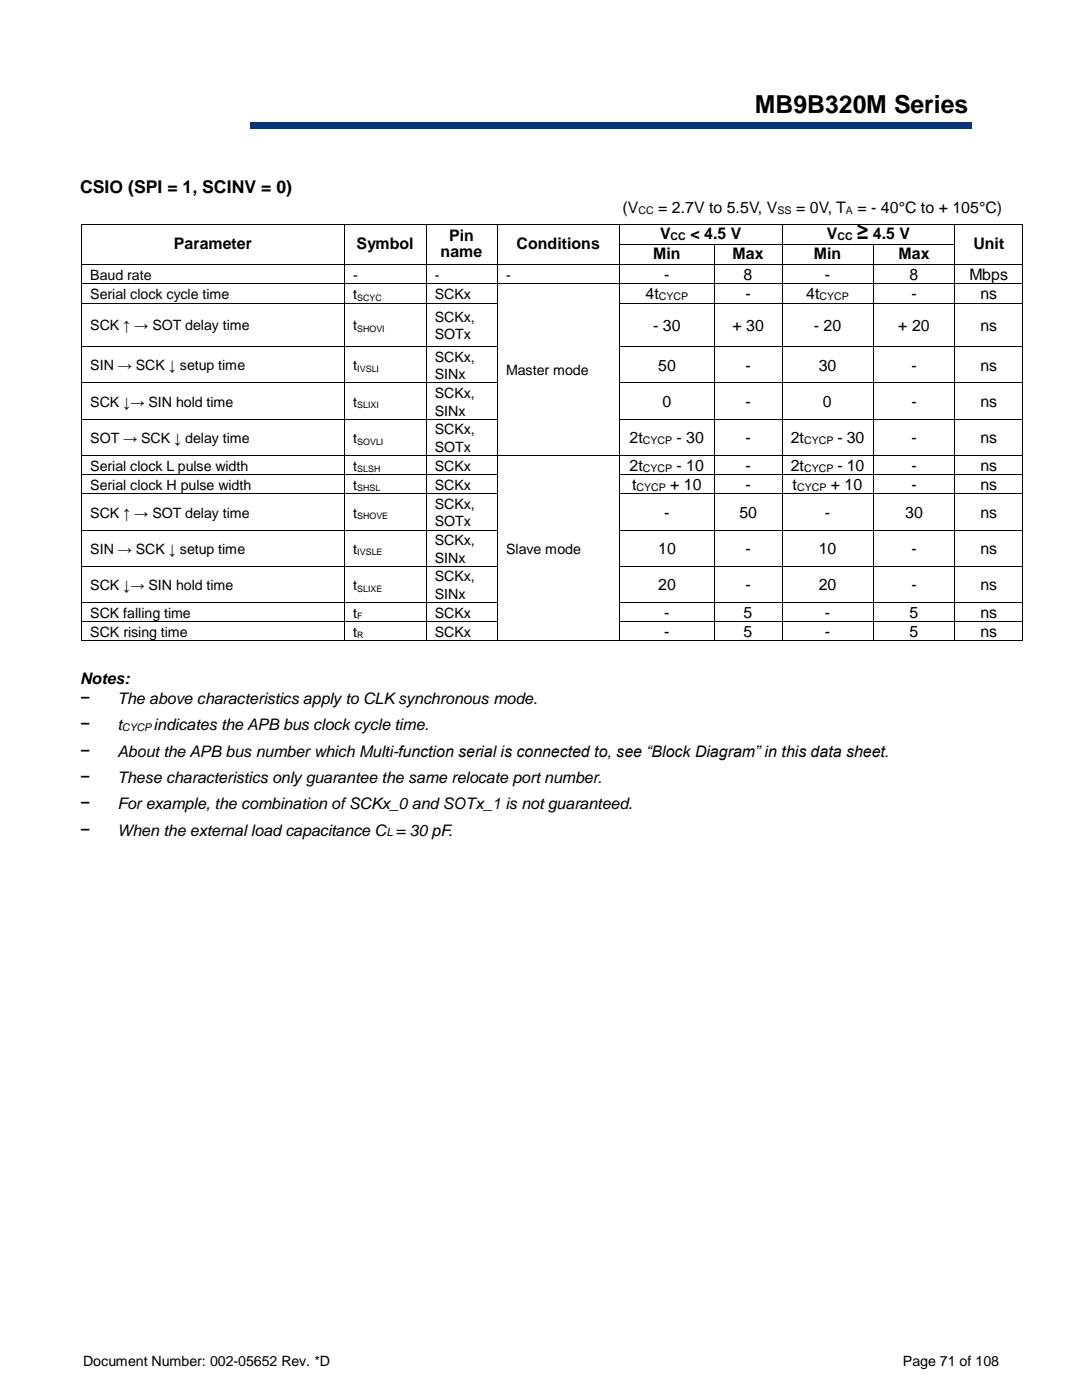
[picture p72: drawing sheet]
<svg xmlns="http://www.w3.org/2000/svg" width="216mm" height="279mm" viewBox="0 0 216 279" stroke-linecap="round" stroke-linejoin="round" font-family="sans-serif">
<defs><g id="words">
<text font-size="5" x="150.7" y="22.6">MB9B320M Series</text>
<text font-size="4.1" x="171.1" y="47.7">≥</text>
<g font-size="3.5">
<text x="16" y="38.6">CSIO (SPI = 1, SCINV = 0)</text>
<text x="16" y="140.5">−</text>
<text x="16" y="145.8">−</text>
<text x="16" y="151">−</text>
<text x="16" y="156.3">−</text>
<text x="16" y="161.5">−</text>
<text x="16" y="166.8">−</text>
</g>
<g font-size="3.2">
<text x="124.2" y="42.5">(V</text>
<text x="131.3" y="42.5">= 2.7V to 5.5V, V</text>
<text x="131.7" y="47.7">V</text>
<text x="137.8" y="47.7">&lt; 4.5 V</text>
<text x="158.9" y="42.5">= 0V, T</text>
<text x="165" y="47.7">V</text>
<text x="171.1" y="42.5">= - 40°C to + 105°C)</text>
<text x="174.2" y="47.7">4.5 V</text>
<text x="34.7" y="49.7">Parameter</text>
<text x="71.1" y="49.7">Symbol</text>
<text x="87.9" y="51.3">name</text>
<text x="89.6" y="48.1">Pin</text>
<text x="103.1" y="49.7">Conditions</text>
<text x="130.4" y="51.7">Min</text>
<text x="146.2" y="51.7">Max</text>
<text x="162.4" y="51.7">Min</text>
<text x="179.3" y="51.7">Max</text>
<text x="194.3" y="49.7">Unit</text>
<text x="128.8" y="59.7">4t</text>
<text x="132.6" y="55.9">-</text>
<text x="148.4" y="55.9">8</text>
<text x="148.8" y="59.7">-</text>
<text x="160.9" y="59.7">4t</text>
<text x="164.6" y="55.9">-</text>
<text x="181.5" y="55.9">8</text>
<text x="181.9" y="59.7">-</text>
<text x="193.5" y="55.9">Mbps</text>
<text x="195.7" y="59.7">ns</text>
<text x="130.4" y="66">- 30</text>
<text x="146.2" y="66">+ 30</text>
<text x="162.4" y="66">- 20</text>
<text x="179.3" y="66">+ 20</text>
<text x="195.7" y="66">ns</text>
<text x="131.3" y="74">50</text>
<text x="148.8" y="74">-</text>
<text x="163.4" y="74">30</text>
<text x="181.9" y="74">-</text>
<text x="195.7" y="74">ns</text>
<text x="132.2" y="81.2">0</text>
<text x="148.8" y="81.2">-</text>
<text x="164.2" y="81.2">0</text>
<text x="181.9" y="81.2">-</text>
<text x="195.7" y="81.2">ns</text>
<text x="125.6" y="88.5">2t</text>
<text x="135" y="88.5">- 30</text>
<text x="148.8" y="88.5">-</text>
<text x="157.8" y="88.5">2t</text>
<text x="167.1" y="88.5">- 30</text>
<text x="181.9" y="88.5">-</text>
<text x="195.7" y="88.5">ns</text>
<text x="125.6" y="94">2t</text>
<text x="135" y="94">- 10</text>
<text x="148.8" y="94">-</text>
<text x="157.8" y="94">2t</text>
<text x="167.1" y="94">- 10</text>
<text x="181.9" y="94">-</text>
<text x="195.7" y="94">ns</text>
<text x="126.1" y="97.8">t</text>
<text x="133.8" y="97.8">+ 10</text>
<text x="148.8" y="97.8">-</text>
<text x="158.2" y="97.8">t</text>
<text x="165.8" y="97.8">+ 10</text>
<text x="181.9" y="97.8">-</text>
<text x="195.7" y="97.8">ns</text>
<text x="132.6" y="103.3">-</text>
<text x="147.6" y="103.3">50</text>
<text x="164.6" y="103.3">-</text>
<text x="180.7" y="103.3">30</text>
<text x="195.7" y="103.3">ns</text>
<text x="131.3" y="110.5">10</text>
<text x="148.8" y="110.5">-</text>
<text x="163.4" y="110.5">10</text>
<text x="181.9" y="110.5">-</text>
<text x="195.7" y="110.5">ns</text>
<text x="131.3" y="117.8">20</text>
<text x="148.8" y="117.8">-</text>
<text x="163.4" y="117.8">20</text>
<text x="181.9" y="117.8">-</text>
<text x="195.7" y="117.8">ns</text>
<text x="132.6" y="123.3">-</text>
<text x="148.4" y="123.3">5</text>
<text x="164.6" y="123.3">-</text>
<text x="181.5" y="123.3">5</text>
<text x="195.7" y="123.3">ns</text>
<text x="132.6" y="127.1">-</text>
<text x="148.4" y="127.1">5</text>
<text x="164.6" y="127.1">-</text>
<text x="181.5" y="127.1">5</text>
<text x="195.7" y="127.1">ns</text>
<text x="16" y="136.5">Notes:</text>
<text x="23.4" y="140.5">The above characteristics apply to CLK synchronous mode.</text>
<text x="23.4" y="145.8">t</text>
<text x="30.7" y="145.8">indicates the APB bus clock cycle time.</text>
<text x="23.4" y="151">About the APB bus number which Multi-function serial is connected to, see “Block Diagram” in this data sheet.</text>
<text x="23.4" y="156.3">These characteristics only guarantee the same relocate port number.</text>
<text x="23.4" y="161.5">For example, the combination of SCKx_0 and SOTx_1 is not guaranteed.</text>
<text x="23.4" y="166.8">When the external load capacitance C = 30 pF.</text>
</g>
<g font-size="2.8">
<text x="18" y="55.8">Baud rate</text>
<text x="18" y="59.7">Serial clock cycle time</text>
<text x="70.5" y="55.8">-</text>
<text x="70.5" y="59.7">t</text>
<text x="86.8" y="55.8">-</text>
<text x="86.8" y="59.7">SCKx</text>
<text x="101" y="55.8">-</text>
<text x="18" y="66">SCK ↑ → SOT delay time</text>
<text x="70.5" y="66">t</text>
<text x="86.8" y="64.2">SCKx,</text>
<text x="86.8" y="67.7">SOTx</text>
<text x="18" y="73.9">SIN → SCK ↓ setup time</text>
<text x="70.5" y="73.9">t</text>
<text x="86.8" y="72.2">SCKx,</text>
<text x="86.8" y="75.7">SINx</text>
<text x="101" y="74.9">Master mode</text>
<text x="18" y="81.2">SCK ↓→ SIN hold time</text>
<text x="70.5" y="81.2">t</text>
<text x="86.8" y="79.4">SCKx,</text>
<text x="86.8" y="82.9">SINx</text>
<text x="18" y="88.4">SOT → SCK ↓ delay time</text>
<text x="70.5" y="88.4">t</text>
<text x="86.8" y="86.6">SCKx,</text>
<text x="18" y="94">Serial clock L pulse width</text>
<text x="70.5" y="94">t</text>
<text x="86.8" y="90.2">SOTx</text>
<text x="86.8" y="94">SCKx</text>
<text x="18" y="97.8">Serial clock H pulse width</text>
<text x="70.5" y="97.8">t</text>
<text x="86.8" y="97.8">SCKx</text>
<text x="86.8" y="101.5">SCKx,</text>
<text x="18" y="103.3">SCK ↑ → SOT delay time</text>
<text x="70.5" y="103.3">t</text>
<text x="86.8" y="105">SOTx</text>
<text x="18" y="110.5">SIN → SCK ↓ setup time</text>
<text x="70.5" y="110.5">t</text>
<text x="86.8" y="108.8">SCKx,</text>
<text x="86.8" y="112.3">SINx</text>
<text x="101" y="110.5">Slave mode</text>
<text x="18" y="117.7">SCK ↓→ SIN hold time</text>
<text x="70.5" y="117.7">t</text>
<text x="86.8" y="116">SCKx,</text>
<text x="86.8" y="119.5">SINx</text>
<text x="18" y="123.3">SCK falling time</text>
<text x="70.5" y="123.3">t</text>
<text x="86.8" y="123.3">SCKx</text>
<text x="18" y="127.1">SCK rising time</text>
<text x="70.5" y="127.1">t</text>
<text x="86.8" y="127.1">SCKx</text>
<text x="16.6" y="272.6">Document Number: 002-05652 Rev. *D</text>
<text x="180.2" y="272.6">Page 71 of 108</text>
</g>
<text font-size="2.3" x="77.1" y="166.8">L</text>
<g font-size="2.1">
<text x="127.4" y="42.7">CC</text>
<text x="133.8" y="47.8">CC</text>
<text x="155.2" y="42.7">SS</text>
<text x="167.1" y="47.8">CC</text>
<text x="168.8" y="42.7">A</text>
<text x="131.5" y="59.9">CYCP</text>
<text x="163.6" y="59.9">CYCP</text>
<text x="128.3" y="88.6">CYCP</text>
<text x="160.5" y="88.6">CYCP</text>
<text x="128.3" y="94.1">CYCP</text>
<text x="160.5" y="94.1">CYCP</text>
<text x="127" y="98">CYCP</text>
<text x="159.1" y="98">CYCP</text>
<text x="24.3" y="145.9">CYCP</text>
</g>
<g font-size="1.8">
<text x="71.3" y="60">SCYC</text>
<text x="71.3" y="66.3">SHOVI</text>
<text x="71.3" y="74.3">IVSLI</text>
<text x="71.3" y="81.5">SLIXI</text>
<text x="71.3" y="88.7">SOVLI</text>
<text x="71.3" y="94.3">SLSH</text>
<text x="71.3" y="98.1">SHSL</text>
<text x="71.3" y="103.6">SHOVE</text>
<text x="71.3" y="110.8">IVSLE</text>
<text x="71.3" y="118.1">SLIXE</text>
<text x="71.3" y="123.6">F</text>
<text x="71.3" y="127.4">R</text>
</g>
</g></defs>
<g fill="#09367a">
<path d="M16 24.3h177.8v1.3h-177.8z" fill-rule="evenodd"/>
<path d="M17.9 24.3h174v1.3h-174z" fill-rule="evenodd"/>
</g>
<g fill="#fff">
<path d="M142.3 12.2h52.9v11.8h-52.9z" fill-rule="evenodd"/>
<path d="M13.6 16.2h36.2v11.3h-36.2z" fill-rule="evenodd"/>
</g>
<g fill="#000">
<path d="M16.2 44.6h.1v.2h-.1z" fill-rule="evenodd"/>
<path d="M16.2 44.6h.1v.2h-.1z" fill-rule="evenodd"/>
<path d="M16.2 48.7h.1v.2h-.1z" fill-rule="evenodd"/>
<path d="M16.2 52.8h.1v.1h-.1z" fill-rule="evenodd"/>
<path d="M16.2 56.6h.1v.1h-.1z" fill-rule="evenodd"/>
<path d="M68.7 44.6h.2v.2h-.2z" fill-rule="evenodd"/>
<path d="M68.7 48.7h.2v.2h-.2z" fill-rule="evenodd"/>
<path d="M68.7 52.8h.2v.1h-.2z" fill-rule="evenodd"/>
<path d="M68.7 56.6h.2v.1h-.2z" fill-rule="evenodd"/>
<path d="M84.9 44.6h.2v.2h-.2z" fill-rule="evenodd"/>
<path d="M84.9 48.7h.2v.2h-.2z" fill-rule="evenodd"/>
<path d="M84.9 52.8h.2v.1h-.2z" fill-rule="evenodd"/>
<path d="M84.9 56.6h.2v.1h-.2z" fill-rule="evenodd"/>
<path d="M99.1 44.6h.2v.2h-.2z" fill-rule="evenodd"/>
<path d="M99.1 48.7h.2v.2h-.2z" fill-rule="evenodd"/>
<path d="M99.1 52.8h.2v.1h-.2z" fill-rule="evenodd"/>
<path d="M99.1 56.6h.2v.1h-.2z" fill-rule="evenodd"/>
<path d="M123.5 44.6h.2v.2h-.2z" fill-rule="evenodd"/>
<path d="M123.5 48.7h.2v.2h-.2z" fill-rule="evenodd"/>
<path d="M123.5 52.8h.2v.1h-.2z" fill-rule="evenodd"/>
<path d="M123.5 56.6h.2v.1h-.2z" fill-rule="evenodd"/>
<path d="M142.5 48.7h.2v.2h-.2z" fill-rule="evenodd"/>
<path d="M142.5 52.8h.2v.1h-.2z" fill-rule="evenodd"/>
<path d="M142.5 56.6h.2v.1h-.2z" fill-rule="evenodd"/>
<path d="M156 44.6h.2v.2h-.2z" fill-rule="evenodd"/>
<path d="M156 48.7h.2v.2h-.2z" fill-rule="evenodd"/>
<path d="M156 52.8h.2v.1h-.2z" fill-rule="evenodd"/>
<path d="M156 56.6h.2v.1h-.2z" fill-rule="evenodd"/>
<path d="M174.2 48.7h.2v.2h-.2z" fill-rule="evenodd"/>
<path d="M174.2 52.8h.2v.1h-.2z" fill-rule="evenodd"/>
<path d="M174.2 56.6h.2v.1h-.2z" fill-rule="evenodd"/>
<path d="M190.5 44.6h.2v.2h-.2z" fill-rule="evenodd"/>
<path d="M190.5 48.7h.2v.2h-.2z" fill-rule="evenodd"/>
<path d="M190.5 52.8h.2v.1h-.2z" fill-rule="evenodd"/>
<path d="M190.5 56.6h.2v.1h-.2z" fill-rule="evenodd"/>
<path d="M204 44.6h.2v.2h-.2z" fill-rule="evenodd"/>
<path d="M204 44.6h.2v.2h-.2z" fill-rule="evenodd"/>
<path d="M204 48.7h.2v.2h-.2z" fill-rule="evenodd"/>
<path d="M204 52.8h.2v.1h-.2z" fill-rule="evenodd"/>
<path d="M204 56.6h.2v.1h-.2z" fill-rule="evenodd"/>
<path d="M16.2 60.4h.1v.2h-.1z" fill-rule="evenodd"/>
<path d="M16.2 69.1h.1v.2h-.1z" fill-rule="evenodd"/>
<path d="M16.2 76.3h.1v.2h-.1z" fill-rule="evenodd"/>
<path d="M68.7 60.4h.2v.2h-.2z" fill-rule="evenodd"/>
<path d="M68.7 69.1h.2v.2h-.2z" fill-rule="evenodd"/>
<path d="M68.7 76.3h.2v.2h-.2z" fill-rule="evenodd"/>
<path d="M84.9 60.4h.2v.2h-.2z" fill-rule="evenodd"/>
<path d="M84.9 69.1h.2v.2h-.2z" fill-rule="evenodd"/>
<path d="M84.9 76.3h.2v.2h-.2z" fill-rule="evenodd"/>
<path d="M99.1 60.4h.2v.2h-.2z" fill-rule="evenodd"/>
<path d="M99.1 69.1h.2v.2h-.2z" fill-rule="evenodd"/>
<path d="M99.1 76.3h.2v.2h-.2z" fill-rule="evenodd"/>
<path d="M123.5 60.4h.2v.2h-.2z" fill-rule="evenodd"/>
<path d="M123.5 69.1h.2v.2h-.2z" fill-rule="evenodd"/>
<path d="M123.5 76.3h.2v.2h-.2z" fill-rule="evenodd"/>
<path d="M142.5 60.4h.2v.2h-.2z" fill-rule="evenodd"/>
<path d="M142.5 69.1h.2v.2h-.2z" fill-rule="evenodd"/>
<path d="M142.5 76.3h.2v.2h-.2z" fill-rule="evenodd"/>
<path d="M156 60.4h.2v.2h-.2z" fill-rule="evenodd"/>
<path d="M156 69.1h.2v.2h-.2z" fill-rule="evenodd"/>
<path d="M156 76.3h.2v.2h-.2z" fill-rule="evenodd"/>
<path d="M174.2 60.4h.2v.2h-.2z" fill-rule="evenodd"/>
<path d="M174.2 69.1h.2v.2h-.2z" fill-rule="evenodd"/>
<path d="M174.2 76.3h.2v.2h-.2z" fill-rule="evenodd"/>
<path d="M190.5 60.4h.2v.2h-.2z" fill-rule="evenodd"/>
<path d="M190.5 69.1h.2v.2h-.2z" fill-rule="evenodd"/>
<path d="M190.5 76.3h.2v.2h-.2z" fill-rule="evenodd"/>
<path d="M204 60.4h.2v.2h-.2z" fill-rule="evenodd"/>
<path d="M204 69.1h.2v.2h-.2z" fill-rule="evenodd"/>
<path d="M204 76.3h.2v.2h-.2z" fill-rule="evenodd"/>
<path d="M16.2 83.6h.1v.2h-.1z" fill-rule="evenodd"/>
<path d="M16.2 90.8h.1v.2h-.1z" fill-rule="evenodd"/>
<path d="M16.2 94.6h.1v.2h-.1z" fill-rule="evenodd"/>
<path d="M16.2 98.5h.1v.2h-.1z" fill-rule="evenodd"/>
<path d="M68.7 83.6h.2v.2h-.2z" fill-rule="evenodd"/>
<path d="M68.7 90.8h.2v.2h-.2z" fill-rule="evenodd"/>
<path d="M68.7 94.6h.2v.2h-.2z" fill-rule="evenodd"/>
<path d="M68.7 98.5h.2v.2h-.2z" fill-rule="evenodd"/>
<path d="M84.9 83.6h.2v.2h-.2z" fill-rule="evenodd"/>
<path d="M84.9 90.8h.2v.2h-.2z" fill-rule="evenodd"/>
<path d="M84.9 94.6h.2v.2h-.2z" fill-rule="evenodd"/>
<path d="M84.9 98.5h.2v.2h-.2z" fill-rule="evenodd"/>
<path d="M99.1 83.6h.2v.2h-.2z" fill-rule="evenodd"/>
<path d="M99.1 90.8h.2v.2h-.2z" fill-rule="evenodd"/>
<path d="M99.1 94.6h.2v.2h-.2z" fill-rule="evenodd"/>
<path d="M99.1 98.5h.2v.2h-.2z" fill-rule="evenodd"/>
<path d="M123.5 83.6h.2v.2h-.2z" fill-rule="evenodd"/>
<path d="M123.5 90.8h.2v.2h-.2z" fill-rule="evenodd"/>
<path d="M123.5 94.6h.2v.2h-.2z" fill-rule="evenodd"/>
<path d="M123.5 98.5h.2v.2h-.2z" fill-rule="evenodd"/>
<path d="M142.5 83.6h.2v.2h-.2z" fill-rule="evenodd"/>
<path d="M142.5 90.8h.2v.2h-.2z" fill-rule="evenodd"/>
<path d="M142.5 94.6h.2v.2h-.2z" fill-rule="evenodd"/>
<path d="M142.5 98.5h.2v.2h-.2z" fill-rule="evenodd"/>
<path d="M156 83.6h.2v.2h-.2z" fill-rule="evenodd"/>
<path d="M156 90.8h.2v.2h-.2z" fill-rule="evenodd"/>
<path d="M156 94.6h.2v.2h-.2z" fill-rule="evenodd"/>
<path d="M156 98.5h.2v.2h-.2z" fill-rule="evenodd"/>
<path d="M174.2 83.6h.2v.2h-.2z" fill-rule="evenodd"/>
<path d="M174.2 90.8h.2v.2h-.2z" fill-rule="evenodd"/>
<path d="M174.2 94.6h.2v.2h-.2z" fill-rule="evenodd"/>
<path d="M174.2 98.5h.2v.2h-.2z" fill-rule="evenodd"/>
<path d="M190.5 83.6h.2v.2h-.2z" fill-rule="evenodd"/>
<path d="M190.5 90.8h.2v.2h-.2z" fill-rule="evenodd"/>
<path d="M190.5 94.6h.2v.2h-.2z" fill-rule="evenodd"/>
<path d="M190.5 98.5h.2v.2h-.2z" fill-rule="evenodd"/>
<path d="M204 83.6h.2v.2h-.2z" fill-rule="evenodd"/>
<path d="M204 90.8h.2v.2h-.2z" fill-rule="evenodd"/>
<path d="M204 94.6h.2v.2h-.2z" fill-rule="evenodd"/>
<path d="M204 98.5h.2v.2h-.2z" fill-rule="evenodd"/>
<path d="M16.2 105.7h.1v.2h-.1z" fill-rule="evenodd"/>
<path d="M16.2 112.9h.1v.2h-.1z" fill-rule="evenodd"/>
<path d="M68.7 105.7h.2v.2h-.2z" fill-rule="evenodd"/>
<path d="M68.7 112.9h.2v.2h-.2z" fill-rule="evenodd"/>
<path d="M84.9 105.7h.2v.2h-.2z" fill-rule="evenodd"/>
<path d="M84.9 112.9h.2v.2h-.2z" fill-rule="evenodd"/>
<path d="M99.1 105.7h.2v.2h-.2z" fill-rule="evenodd"/>
<path d="M99.1 112.9h.2v.2h-.2z" fill-rule="evenodd"/>
<path d="M123.5 105.7h.2v.2h-.2z" fill-rule="evenodd"/>
<path d="M123.5 112.9h.2v.2h-.2z" fill-rule="evenodd"/>
<path d="M142.5 105.7h.2v.2h-.2z" fill-rule="evenodd"/>
<path d="M142.5 112.9h.2v.2h-.2z" fill-rule="evenodd"/>
<path d="M156 105.7h.2v.2h-.2z" fill-rule="evenodd"/>
<path d="M156 112.9h.2v.2h-.2z" fill-rule="evenodd"/>
<path d="M174.2 105.7h.2v.2h-.2z" fill-rule="evenodd"/>
<path d="M174.2 112.9h.2v.2h-.2z" fill-rule="evenodd"/>
<path d="M190.5 105.7h.2v.2h-.2z" fill-rule="evenodd"/>
<path d="M190.5 112.9h.2v.2h-.2z" fill-rule="evenodd"/>
<path d="M204 105.7h.2v.2h-.2z" fill-rule="evenodd"/>
<path d="M204 112.9h.2v.2h-.2z" fill-rule="evenodd"/>
<path d="M16.2 120.2h.1v.1h-.1z" fill-rule="evenodd"/>
<path d="M16.2 124h.1v.2h-.1z" fill-rule="evenodd"/>
<path d="M16.2 127.8h.1v.2h-.1z" fill-rule="evenodd"/>
<path d="M16.2 127.8h.1v.2h-.1z" fill-rule="evenodd"/>
<path d="M68.7 120.2h.2v.1h-.2z" fill-rule="evenodd"/>
<path d="M68.7 124h.2v.2h-.2z" fill-rule="evenodd"/>
<path d="M68.7 127.8h.2v.2h-.2z" fill-rule="evenodd"/>
<path d="M84.9 120.2h.2v.1h-.2z" fill-rule="evenodd"/>
<path d="M84.9 124h.2v.2h-.2z" fill-rule="evenodd"/>
<path d="M84.9 127.8h.2v.2h-.2z" fill-rule="evenodd"/>
<path d="M99.1 120.2h.2v.1h-.2z" fill-rule="evenodd"/>
<path d="M99.1 124h.2v.2h-.2z" fill-rule="evenodd"/>
<path d="M99.1 127.8h.2v.2h-.2z" fill-rule="evenodd"/>
<path d="M123.5 120.2h.2v.1h-.2z" fill-rule="evenodd"/>
<path d="M123.5 124h.2v.2h-.2z" fill-rule="evenodd"/>
<path d="M123.5 127.8h.2v.2h-.2z" fill-rule="evenodd"/>
<path d="M142.5 120.2h.2v.1h-.2z" fill-rule="evenodd"/>
<path d="M142.5 124h.2v.2h-.2z" fill-rule="evenodd"/>
<path d="M142.5 127.8h.2v.2h-.2z" fill-rule="evenodd"/>
<path d="M156 120.2h.2v.1h-.2z" fill-rule="evenodd"/>
<path d="M156 124h.2v.2h-.2z" fill-rule="evenodd"/>
<path d="M156 127.8h.2v.2h-.2z" fill-rule="evenodd"/>
<path d="M174.2 120.2h.2v.1h-.2z" fill-rule="evenodd"/>
<path d="M174.2 124h.2v.2h-.2z" fill-rule="evenodd"/>
<path d="M174.2 127.8h.2v.2h-.2z" fill-rule="evenodd"/>
<path d="M190.5 120.2h.2v.1h-.2z" fill-rule="evenodd"/>
<path d="M190.5 124h.2v.2h-.2z" fill-rule="evenodd"/>
<path d="M190.5 127.8h.2v.2h-.2z" fill-rule="evenodd"/>
<path d="M204 120.2h.2v.1h-.2z" fill-rule="evenodd"/>
<path d="M204 124h.2v.2h-.2z" fill-rule="evenodd"/>
<path d="M204 127.8h.2v.2h-.2z" fill-rule="evenodd"/>
<path d="M204 127.8h.2v.2h-.2z" fill-rule="evenodd"/>
</g>
<g fill="none" stroke="#000" stroke-width=".2">
<path d="M16.3 44.8v3.9M16.3 48.9v3.9M16.3 52.9v3.7M16.3 56.7v3.7M16.3 44.7h52.4M16.3 52.8h52.4M16.3 56.6h52.4M68.8 44.8v3.9M68.8 48.9v3.9M68.8 52.9v3.7M68.8 56.7v3.7M68.9 44.7h16"/>
<path d="M68.9 52.8h16M68.9 56.6h16M85 44.8v3.9M85 48.9v3.9M85 52.9v3.7M85 56.7v3.7M85.1 44.7h14M85.1 52.8h14M85.1 56.6h14M99.2 44.8v3.9M99.2 48.9v3.9M99.2 52.9v3.7"/>
<path d="M99.2 56.7v3.7M99.3 44.7h24.2M99.3 52.8h24.2M99.3 56.6h24.2M123.6 44.8v3.9M123.6 48.9v3.9M123.6 52.9v3.7M123.6 56.7v3.7M123.7 44.7h32.3M123.7 48.8h18.8M123.7 52.8h18.8M123.7 56.6h18.8"/>
<path d="M142.6 48.9v3.9M142.6 52.9v3.7M142.6 56.7v3.7M142.7 48.8h13.3M142.7 52.8h13.3M142.7 56.6h13.3M156.1 44.8v3.9M156.1 48.9v3.9M156.1 52.9v3.7M156.1 56.7v3.7M156.2 44.7h34.3M156.2 48.8h18"/>
<path d="M156.2 52.8h18M156.2 56.6h18M174.3 48.9v3.9M174.3 52.9v3.7M174.3 56.7v3.7M174.4 48.8h16.1M174.4 52.8h16.1M174.4 56.6h16.1M190.6 44.8v3.9M190.6 48.9v3.9M190.6 52.9v3.7M190.6 56.7v3.7"/>
<path d="M190.7 44.7h13.3M190.7 52.8h13.3M190.7 56.6h13.3M204.1 44.8v3.9M204.1 48.9v3.9M204.1 52.9v3.7M204.1 56.7v3.7M16.3 60.6v8.5M16.3 69.3v7M16.3 76.5v7.1M16.3 60.5h52.4M16.3 69.2h52.4"/>
<path d="M16.3 76.4h52.4M68.8 60.6v8.5M68.8 69.3v7M68.8 76.5v7.1M68.9 60.5h16M68.9 69.2h16M68.9 76.4h16M85 60.6v8.5M85 69.3v7M85 76.5v7.1M85.1 60.5h14M85.1 69.2h14"/>
<path d="M85.1 76.4h14M99.2 60.6v8.5M99.2 69.3v7M99.2 76.5v7.1M123.6 60.6v8.5M123.6 69.3v7M123.6 76.5v7.1M123.7 60.5h18.8M123.7 69.2h18.8M123.7 76.4h18.8M142.6 60.6v8.5M142.6 69.3v7"/>
<path d="M142.6 76.5v7.1M142.7 60.5h13.3M142.7 69.2h13.3M142.7 76.4h13.3M156.1 60.6v8.5M156.1 69.3v7M156.1 76.5v7.1M156.2 60.5h18M156.2 69.2h18M156.2 76.4h18M174.3 60.6v8.5M174.3 69.3v7"/>
<path d="M174.3 76.5v7.1M174.4 60.5h16.1M174.4 69.2h16.1M174.4 76.4h16.1M190.6 60.6v8.5M190.6 69.3v7M190.6 76.5v7.1M190.7 60.5h13.3M190.7 69.2h13.3M190.7 76.4h13.3M204.1 60.6v8.5M204.1 69.3v7"/>
<path d="M204.1 76.5v7.1M16.3 83.8v7M16.3 91v3.6M16.3 94.8v3.7M16.3 98.7v7M16.3 83.7h52.4M16.3 90.9h52.4M16.3 94.7h52.4M16.3 98.6h52.4M68.8 83.8v7M68.8 91v3.6M68.8 94.8v3.7"/>
<path d="M68.8 98.7v7M68.9 83.7h16M68.9 90.9h16M68.9 94.7h16M68.9 98.6h16M85 83.8v7M85 91v3.6M85 94.8v3.7M85 98.7v7M85.1 83.7h14M85.1 90.9h14M85.1 94.7h14"/>
<path d="M85.1 98.6h14M99.2 83.8v7M99.2 91v3.6M99.2 94.8v3.7M99.2 98.7v7M99.3 90.9h24.2M123.6 83.8v7M123.6 91v3.6M123.6 94.8v3.7M123.6 98.7v7M123.7 83.7h18.8M123.7 90.9h18.8"/>
<path d="M123.7 94.7h18.8M123.7 98.6h18.8M142.6 83.8v7M142.6 91v3.6M142.6 94.8v3.7M142.6 98.7v7M142.7 83.7h13.3M142.7 90.9h13.3M142.7 94.7h13.3M142.7 98.6h13.3M156.1 83.8v7M156.1 91v3.6"/>
<path d="M156.1 94.8v3.7M156.1 98.7v7M156.2 83.7h18M156.2 90.9h18M156.2 94.7h18M156.2 98.6h18M174.3 83.8v7M174.3 91v3.6M174.3 94.8v3.7M174.3 98.7v7M174.4 83.7h16.1M174.4 90.9h16.1"/>
<path d="M174.4 94.7h16.1M174.4 98.6h16.1M190.6 83.8v7M190.6 91v3.6M190.6 94.8v3.7M190.6 98.7v7M190.7 83.7h13.3M190.7 90.9h13.3M190.7 94.7h13.3M190.7 98.6h13.3M204.1 83.8v7M204.1 91v3.6"/>
<path d="M204.1 94.8v3.7M204.1 98.7v7M16.3 105.9v7M16.3 113.1v7.1M16.3 105.8h52.4M16.3 113h52.4M68.8 105.9v7M68.8 113.1v7.1M68.9 105.8h16M68.9 113h16M85 105.9v7M85 113.1v7.1"/>
<path d="M85.1 105.8h14M85.1 113h14M99.2 105.9v7M99.2 113.1v7.1M123.6 105.9v7M123.6 113.1v7.1M123.7 105.8h18.8M123.7 113h18.8M142.6 105.9v7M142.6 113.1v7.1M142.7 105.8h13.3M142.7 113h13.3"/>
<path d="M156.1 105.9v7M156.1 113.1v7.1M156.2 105.8h18M156.2 113h18M174.3 105.9v7M174.3 113.1v7.1M174.4 105.8h16.1M174.4 113h16.1M190.6 105.9v7M190.6 113.1v7.1M190.7 105.8h13.3M190.7 113h13.3"/>
<path d="M204.1 105.9v7M204.1 113.1v7.1M16.3 120.3v3.7M16.3 124.2v3.6M16.3 120.2h52.4M16.3 124.1h52.4M16.3 127.9h52.4M68.8 120.3v3.7M68.8 124.2v3.6M68.9 120.2h16M68.9 124.1h16M68.9 127.9h16"/>
<path d="M85 120.3v3.7M85 124.2v3.6M85.1 120.2h14M85.1 124.1h14M85.1 127.9h14M99.2 120.3v3.7M99.2 124.2v3.6M99.3 127.9h24.2M123.6 120.3v3.7M123.6 124.2v3.6M123.7 120.2h18.8M123.7 124.1h18.8"/>
<path d="M123.7 127.9h18.8M142.6 120.3v3.7M142.6 124.2v3.6M142.7 120.2h13.3M142.7 124.1h13.3M142.7 127.9h13.3M156.1 120.3v3.7M156.1 124.2v3.6M156.2 120.2h18M156.2 124.1h18M156.2 127.9h18M174.3 120.3v3.7"/>
<path d="M174.3 124.2v3.6M174.4 120.2h16.1M174.4 124.1h16.1M174.4 127.9h16.1M190.6 120.3v3.7M190.6 124.2v3.6M190.7 120.2h13.3M190.7 124.1h13.3M190.7 127.9h13.3M204.1 120.3v3.7M204.1 124.2v3.6"/>
</g>
<use href="#words"/>
</svg>
